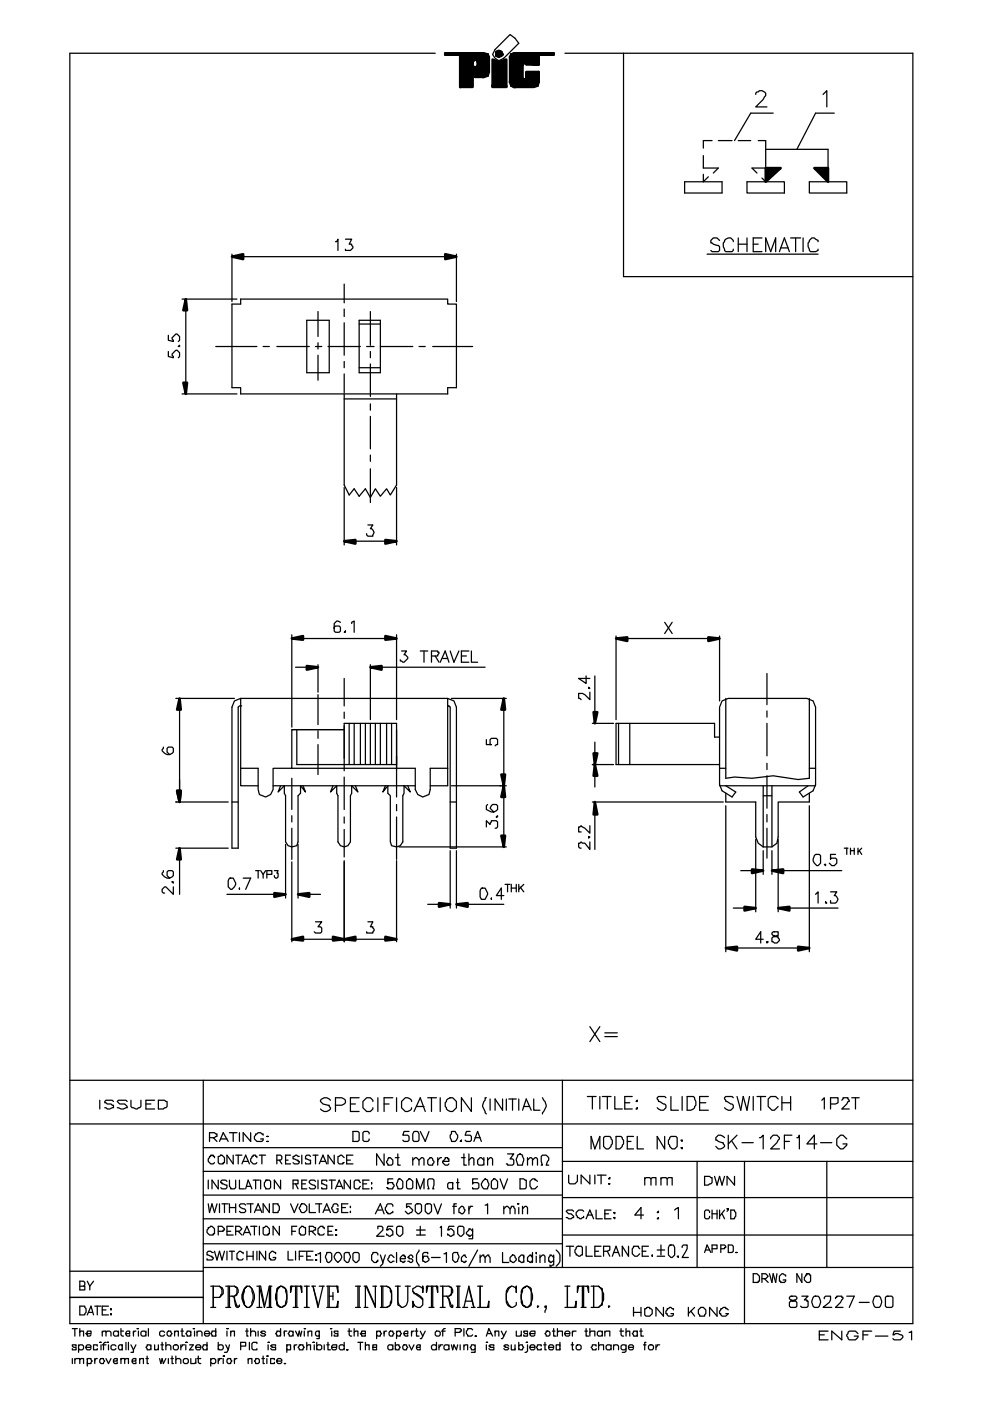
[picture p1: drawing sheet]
<svg xmlns="http://www.w3.org/2000/svg" width="210mm" height="297mm" viewBox="0 0 210 297" stroke-linecap="round" stroke-linejoin="round" font-family="sans-serif">
<g fill="none" stroke="#000" stroke-width=".26">
<path d="M92.3 11.3h-77.5v269.3h178.9v-269.3h-73.8M94.5 11.3h8.2l.8 .3 .2 .5v3.2l-.2 .8-.8 .2h-1.9l-.5-.5v2.6h-2.7v-6.8h-3.1zM100.5 12.6h.6l.2 .5v.8l-.5 .6-.5-.6v-.8zM100.8 12.6h.3l.2 .5M104.5 12.6l1.3 .5 1.6-.5v5.8h-2.9zM105.3 11l.5-.2 .6 .2 .2 .6-.8 .5-.5-.3zM108.2 7.3l1.1 .8 .8 1.1-3.2 3.1-1.1 .6-.8-.6-.5-.7 .5-1.1zM108.5 11.6l.5-.3h8.5v.3h-3.2v2.1h-2.6l-.6-.6-.2 .3v3.4h.5l.3-.2v-1.3h2.6v2.1l-.3 .8-.8 .2h-4.2l-.5-.2-.3-.8v-5.3zM132.3 11.3v47.3h61.4M145.3 38.5h7.9v2.4h-7.9zM149.2 33v2.6h3.2l-1.1 1.1M149.2 37v1.5l1.1-1"/>
<path d="M151.1 29.8h-1.9v1.6M152.4 29.8h2.9M156.6 29.8h2.7M158.5 38.5h7.9v2.4h-7.9zM160.3 20v-.2l.3-.3h.3a1.02 1.02 0 0 1 1.6 .3v.5l-.6 .8-1.6 1.6h2.4M160.6 36.7l-1.1-1.1h6.1l-3.1 2.9M160.9 29.8h1.6v8.7M161.7 37.7l.8 .8M162.5 31.7h13.2v6.8l-2.9-2.9h2.9M164 24h-4.7l-3.5 5.8M171.7 38.5h8v2.4h-8zM174.6 20l.8-.8v3.5"/>
<path d="M177 24h-4l-3.9 7.7M49.2 53.9v10M51.6 54.4h42.9M71.2 51.2h.2l.3-.5v2.4M73.3 50.7h1.3l-.5 1.1h.5v.2l.3 .3a.94 .94 0 0 1-1.1 .8h-.5v-.3M96.8 53.9v10M150 53.9h23.6M152.7 51l-.6-.6h-.8a.84 .84 0 0 0-.5 1.1l1.6 .5a.94 .94 0 0 1 0 1.4 1.8 1.8 0 0 1-1.6-.3M155.6 51.2a.94 .94 0 0 0-1.1-.8l-.5 .3-.5 .8v.8l.2 .8 .3 .3a1.8 1.8 0 0 0 1.6-.3v-.3M156.6 50.4v3M156.6 51.8h1.9M158.5 50.4v3"/>
<path d="M159.8 51.8h1.1M161.7 50.4h-1.9v3h1.9M162.5 53.4v-3l1 3 1.1-3v3M165.4 53.4l1-3 1.1 3M165.6 52.6h1.6M167.7 50.4h2.2M168.8 50.4v3M170.4 50.4v3M173.6 51.2v-.2l-.8-.6a.94 .94 0 0 0-1.1 .8l-.3 .3v.8l.3 .8a1.51 1.51 0 0 0 1.9 0v-.3M35.7 74.5v1.1l1.1 .2-.3-.7 .8-.8a.89 .89 0 0 1 .8 .6 .89 .89 0 0 1-.3 .9M35.7 71.1v1l1.1 .3-.3-.8 .8-.8a.89 .89 0 0 1 .8 .6 .89 .89 0 0 1-.3 1M37.8 73.5l.3-.3v.3z"/>
<path d="M38.6 63.4h11.7M39.4 65.8v15.3M45.8 73.5h8.7M49.2 64.5h1.9v-1.1h43.9v1.1h1.8v17.7h-1.8v1.3h-43.9v-1.3h-1.9zM55.8 73.5h1.3M58.7 73.5h6.9M65.1 67.9h4.7v11.1h-4.7zM66.9 73.5h1.4M67.5 75.3v5.3M67.5 66.1v5.2M67.5 72.7v1.3M69.6 73.5h6.9"/>
<path d="M73 79.3v4M73 60.2v4M73 65.5v1.6M73 68.4v6.9M73 76.6v1.4M76.2 67.9h4.5v11.1h-4.5zM76.2 78h4.5M76.2 68.7h4.5M77.8 73.5h1.6M78.6 66.1v7.1M78.6 74.5v1.3M78.6 77.2v6.8"/>
<path d="M80.7 73.5h6.9M88.9 73.5h1.3M91.8 73.5h8.5M38.6 83.5h11.7M73 83.5v19.3l1.1 2.2 1-1.4 1.1 1.6 1.3-1.6 1.1 1.9 1-1.9 1.1 1.6 1.3-1.6 .8 1.4 1.3-2.2v-19.3M73 84.6h11.1M78.6 99.4v7.1M78.6 85.6v1.4M78.6 88.3v6.9M78.6 96.5v1.3M73 103.4v12.1M75.4 114.7h6.4"/>
<path d="M78.1 111.3h1l-.5 .8h.2l.6 .8-.3 .8a1.51 1.51 0 0 1-1.3-.3v-.2M84.1 103.4v12.1M61.9 134.6v19.6M64.3 135.4h17.5M72.2 131.9l-.5-.2a.94 .94 0 0 0-.8 1v1.1a.77 .77 0 0 0 1.2 .1 .77 .77 0 0 0-.1-1.2h-.8l-.3 .3v.3M73 134.1l.3-.3v.3zM74.6 132.2v-.3l.5-.2v2.4M84.1 134.6v18M85.2 138h1.1l-.6 .8a.94 .94 0 0 1 .8 .8l-.8 .8-.8-.3v-.2M89.2 138h1.6M90 138v2.4M91.5 139.1h1.4l.2-.8h-.2v-.3h-1.4v2.4"/>
<path d="M92.3 139.1l.8 1.3M93.9 139.6h1.1M95.5 138l.8 2.4 1.1-2.4M97.9 139.1h1.1M99.5 138h-1.6v2.4h1.6M100 138v2.4h1.3M130.7 134.8v17.8M133.1 135.4h17.2M141 131.9l1.6 2.4M142.6 131.9l-1.6 2.4M152.7 134.8v13.8M34.7 158.4v.3l-.3 .2a1.35 1.35 0 0 0 1 1 1.35 1.35 0 0 0 1.4-.4v-.8l-.3-.3h-.8a1.02 1.02 0 0 0 .3 1.6"/>
<path d="M37.3 148.1h12.4M38.1 150.5v17.2M51.1 148.1h43.9v14.8M51.1 148.1l-1.4 .5-.5 1.3v29.9h1.3v-29.9l.3-.2h.3M51.1 149.7h.1M51.1 148.1v14.8M61.9 154.7h11.1h-11.1v8.2h-4v4.5l-.5 1.1-1 .5-1.4-.5-.2-1.1v-4.5h-3.7M62.7 141.5h2.4M63 154.7v7.4h21.1M67.5 157.9v6.3M67.5 140.9v5.9M67.5 147.3v6.3"/>
<path d="M67.5 155v1.5M73 143.8v5.9M73 151v1.3M74.1 153.4v8.7M75.1 153.4v8.7M76.5 153.4v8.7M77.5 153.4v8.7M78.6 140.9v11.7M78.6 153.4v8.7M79.6 153.4v8.7M80.7 153.4v8.7M81 141.5h21.9"/>
<path d="M82 153.4v8.7M83.1 153.4v8.7M93.4 140.4l1.1-2.4 .7 2.4M95 148.1l1.3 .5 .5 1.3v29.9h-1.3v-29.9l-.3-.2h-.2M95 149.7h.1M95.8 148.1h11.6M103.2 156.8v1.1h1h-.2a1.51 1.51 0 0 1 .2-1.4h1.1a1.51 1.51 0 0 1 .3 1.4h-.3l-.3 .2M106.9 150.5v13.7M124.4 143.3v1.6l-1.6-1.1h2.3M124.9 145.7l.2 .3h-.2zM125.1 146.8v1.5l-1-1-.5-.3h-.8v1.1h.2l.3 .2M125.7 153.4h4.5"/>
<path d="M126.2 143.3v7.7M126.2 157.3v2.4M131.2 153.4v8.7M133.6 153.4v8.7M152.7 156.3h-1.1v-2.9h-20.9v8.7h22M154 148.1v16.9l1.8-.3 3.7 .3 4.5-.5 5.3 .8 2.4-.3v-16.9M162.7 142.8v6.6M162.7 150.7v1.3M162.7 153.4v6.8M37.3 170h.1M37.3 179.8h11.1M37.3 170h11.1"/>
<path d="M49.2 170h1.3M51.1 162.9v3.7h3.7M57.9 166.6h30.2M59.5 166.6l-.5 1.3 1.3-1.3v1.6l.3 .5v9.8l.5 .8 .8 .3 1.1-.3 .2-.8v-9.8l.6-.5v-1.6l1 1.3-.5-1.3M60.6 179v11.4M61.9 175.6v6.6M61.9 162.9h26.2v4.5l.5 1.1 1.1 .5 1.3-.5 .3-1.1v-4.5h3.7M61.9 165v6.6M61.9 172.9v1.4M63.2 179v11.4M70.6 166.6l-.5 1.3 1.3-1.3v1.6l.3 .5v9.8l.5 .8 .8 .3 .8-.3 .5-.8v-9.8l.3-.5v-1.6l1.3 1.3-.5-1.3M73 175.9v5.8"/>
<path d="M73 163.4v-10h11.1v15.6M73 164.7v6.9M73 173.2v1.3M81.8 166.6l-.6 1.3 1.1-1.3v1.6l.5 .5v9.8l.3 .8 1 .3 .8-.3 .6-.8v-9.8l.2-.5v-1.6l1.3 1.3-.5-1.3M84.1 173.2v9M84.1 170.6v1.3M84.7 179.6h22.7M95 162.9v3.7h-3.7M95.5 170h1.3M95.8 166.6h11.6M103.2 175.3v-1.3l.8 .8 .2-.8h1.1l.3 .3a1.51 1.51 0 0 1-.3 1.3h-.3M103.5 170.6l-.3 .2v.8l.5 .3a1.03 1.03 0 0 0 1.5 .1 1.03 1.03 0 0 0 .1-1.4h-.8l-.5 .8 .8 .8"/>
<path d="M105.6 172.9v.3h-.3zM106.1 166.6h.1M106.9 169v8.2M124.9 177.4h.2l-.2 .3zM125.1 178.5v1.6l-1-1.3h-.5l-.3-.3-.3 .3h-.2v.8l.2 .2h.3M125.1 175.1v1.6l-1-1.1-.8-.5-.3 .2h-.2v1.1h.5M125.7 162.1h.1M125.7 170h27.8M125.7 162.1h4.5M126.2 172.7v7.4M126.2 164.5v2.4M152.7 162.9h1.3"/>
<path d="M152.7 166.6h20.3M154 168.2v1.8h6.3v7.4l.6 1.4 1 .8M154 166.6l2.1 1.3-.8 1.1-2.1-1.3-.5-1.4v-16.4l.5-1.3 1.3-.5h16.7l1.3 .5 .5 1.3v16.4l-.5 1.4-2.1 1.3-.8-1.1 1.8-1.3M154 170.8v31M160.3 178v15.3M161.9 168.7h1.9M161.9 166.6v13M162.7 175.6v6.3M162.7 161.8v1.4M162.7 164.5v6.9M162.7 172.7v1.6M163.8 166.6v13"/>
<path d="M165.1 178v15.3M171.7 168.2v1.8h-6.6v7.4l-.3 1.4-1 .8h-1.9M171.7 162.9h1.3M171.7 170.8v31M179.1 179.8h.8M179.7 179.8v1.4M180.4 179.8v1.4M181.2 179.8v1.4M182 179.8v1.4M182.8 179.8l-.8 .8M34.7 184.6v.3l-.3 .2a1.35 1.35 0 0 0 1 1 1.35 1.35 0 0 0 1.4-.5v-.7l-.3-.3h-.8a1.02 1.02 0 0 0 .3 1.6M36.5 187h.3v.2z"/>
<path d="M36.8 188v1.6l-1.6-1.6a.8 .8 0 0 0-.7 .5 .8 .8 0 0 0 .2 .9h.2M38.1 182.2v7.4M48.2 189.6h10M48.7 186.2h.8l.2 .5a1.21 1.21 0 0 1-.8 1.9 1.01 1.01 0 0 1-.5-1.4v-.5zM50.8 188.3v.3zM51.6 186.2h1.6l-1.1 2.4M54.2 184.6h.8M54.8 184.6v1.6M55.3 184.6l.5 .8v.8M56.4 184.6l-.6 .8M56.6 185.4h1.1v-.8h-1.1v1.6M58.2 184.6h.8l-.3 .5h.3v.8l-.3 .3h-.2l-.3-.3v-.3"/>
<path d="M61.9 182.7v17M64.3 199.1h6.3M65.6 189.6h2.4M66.9 195.4h1.4l-.8 1.1a.67 .67 0 0 1 .8 .5 .67 .67 0 0 1-.6 .8h-.8l-.2-.2M73 182.5v17.2M75.4 199.1h6.4M78.1 195.4h1l-.5 1.1h.5l.3 .8-.3 .3v.2h-1.3v-.2M84.1 182.5v17.2M90.8 191.7h2.3M95.5 180.4v12.1M96.8 180.4v12.1M99.2 191.7h7.7"/>
<path d="M102.1 188.3h.8l.6 1.1-.6 1.3h-.8l-.2-.6v-1.3zM104.2 190.4v.3zM106.9 189.9h-1.6l1.1-1.6v2.4M107.2 187.5h1M107.7 187.5v1.6M108.5 187.5v1.6M108.5 188.3h1M109.5 187.5v1.6M110.1 187.5v1.6M110.3 188l.8 1.1M111.1 187.5l-1 1.1M155.6 192.5h2.4"/>
<path d="M157.2 184.6h2.3M161.9 199.1h-1.6l1.1-1.5v2.3M161.9 180.4v5M162.7 199.7h.3l-.3 .2zM163.8 180.4v5M164 197.6l-.2 .2v.3l.8 .5h.5v.3l.3 .2a.8 .8 0 0 1-.5 .7 .8 .8 0 0 1-.9-.1h-.2v-.8l.2-.3 1.1-.3v-.7zM166.2 184.6h12.4M167.5 192.5h10.3M172.8 181.4l.2-.2h.8l.3 .2v.8a.93 .93 0 0 1-.8 1.3 1.54 1.54 0 0 1-.5-2.1zM173 189.6l.6-.5v2.4M174.9 183.3h.3v.2zM175.2 191.2l.2 .3h-.2z"/>
<path d="M176.2 189.1h1.3l-.5 .8h.3l.5 .8-.3 .5a1.51 1.51 0 0 1-1.3 .3v-.6M177.3 181.2h-1.1v1v-.3a1.51 1.51 0 0 1 1.3 .3v.3a.84 .84 0 0 1-.5 1h-.5l-.6-.5M180.4 180.4h.8M182.3 180.4l.5 .8M125.1 217.7l2.2 3.1M127.3 217.7l-2.2 3.1M128.3 219h2.7M128.3 219.8h2.7M156.4 201h12.9M14.8 229h178.9M14.8 238.3h178.9M21.2 233.3v1.8"/>
<path d="M24.1 233.5l-.3-.2a1.8 1.8 0 0 0-1.6 .2v.3h.3l.3 .3h.7l.3 .2h.3v.6l-.8 .2h-.5l-.3-.2h-.3M27 233.5l-.3-.2h-1.6l-.2 .2 .5 .6h1.1l.5 .5v.3l-.8 .2-1.3-.2M27.8 233.3v1.3l.2 .3 .8 .2 .8-.2 .3-.3v-1.3M31 234.1h1M32.8 233.3h-1.8v1.8h1.8M33.6 233.3h1.3l.3 .2h.3a1.51 1.51 0 0 1-.3 1.4h-.3l-.2 .2h-1.1zM43.1 229v51.6M70.1 233.3a1.16 1.16 0 0 0-1.1-.6 1.16 1.16 0 0 0-1 .8l.5 .6 1.3 .2v.3l.3 .3a1.16 1.16 0 0 1-1 .8 1.16 1.16 0 0 1-1.1-.6M71.2 234.3h1.3l.5-.2 .3-.3v-.5l-.8-.6h-1.3v3M74.3 234.1h1.1M74.9 239.9h1a1.8 1.8 0 0 1 .3 1.6v.2l-.3 .3h-1zM76.2 232.7h-1.9v3h1.9"/>
<path d="M79.1 233.5v-.2l-.5-.6a1.45 1.45 0 0 0-1.6 .9 1.45 1.45 0 0 0 .5 1.8l.3 .3h.8l.5-.6v-.2M80.2 232.7v3M81.5 234.1h1M83.3 232.7h-1.8v3M84.1 232.7v3M86.8 239.9h-1.1l-.2 .8h.2a.77 .77 0 0 1 1.1 .2 .77 .77 0 0 1-.3 1.1h-.8l-.2-.3M87.3 233.5a1.02 1.02 0 0 0-1.3-.8l-.5 .6a1.64 1.64 0 0 0 .5 2.4 1.02 1.02 0 0 0 1.3-.8M87.8 239.9h.8l.3 .5v1.3l-.3 .3h-.8l-.2-.3v-1.3zM87.8 235.7l1.4-3 1 3M88.4 234.6h1.6M89.2 239.9l1 2.1 .8-2.1M90.8 232.7h1.8"/>
<path d="M91.5 232.7v3M93.4 232.7v3M94.7 233.3a1.07 1.07 0 0 1 1.9 0 1.64 1.64 0 0 1-.6 2.4 1.02 1.02 0 0 1-1.3-.8l-.2-.3v-.8l.2-.3zM95.8 239.9h.8l.2 .5a1.02 1.02 0 0 1-.2 1.6h-.8l-.3-.8zM99.7 239.9h-.7l-.3 .8h.3a.77 .77 0 0 1 1 .2 .77 .77 0 0 1-.3 1.1h-.7l-.3-.3M100 232.7v3l-2.1-3v3M103.2 232.7h-.3v.6l-.2 .2-.3 .8 .5 1.6 .3 .3M104 233v2.4M106.6 233v2.4l-1.6-2.4v2.4M107.4 233v2.4M107.9 233h1.6M108.7 233v2.4"/>
<path d="M110.1 233v2.4M110.9 235.4l.8-2.4 1 2.4M111.1 234.6h1.1M113.2 233v2.4h1.4M115.1 232.7l.5 .8 .3 .8-.8 1.9M119.3 229v39.7M124.6 232.5h1.9M125.7 232.5v2.6M127.3 232.5v2.6M127.8 232.5h1.8M128.9 232.5v2.6M130.4 232.5v2.6h1.6"/>
<path d="M132.6 233.8h1M134.1 232.5h-1.5v2.6h1.5M134.9 233.5l.3-.2v.2zM134.9 235.1l.3-.2v.2zM141.3 232.7a1.51 1.51 0 0 0-1.9 0l.3 .8 1.3 .6a.78 .78 0 0 1-.2 1.3h-.6l-.8-.5M142.3 232.5v2.9h1.6M144.7 232.5v2.9M145.8 232.5h1.3l.3 .2 .2 .8v.8l-.2 .3v.3l-.8 .5h-.8zM148.4 233.8h1.4M150.3 232.5h-1.9v2.9h1.9M155.6 232.7a1.51 1.51 0 0 0-1.9 0l.3 .8 1.3 .6a.78 .78 0 0 1-.3 1.3h-.5l-.8-.5M156.4 232.5l.8 2.9 .5-2.9 .8 2.9 .5-2.9"/>
<path d="M159.8 232.5v2.9M160.6 232.5h1.9M161.4 232.5v2.9M165.1 233a1.28 1.28 0 0 0-2.1 0 2.09 2.09 0 0 0 .2 1.9l.6 .5h.5l.8-.8M165.9 233.8h1.8M165.9 232.5v2.9M167.7 232.5v2.9M174.4 233.3l.5-.6v2.4M176.2 234.1h1.1l.5-.3v-1.1h-1.6v2.4M178.6 233.3l.3-.3v-.3h1l.3 .8h-.3l-.2 .6-1.1 1h1.6M180.7 232.7h1.6M181.5 232.7v2.4"/>
<path d="M43.1 258.4h76.2M43.1 243.3h76.2M43.1 248.4h76.2M43.1 253.4h76.2M44.2 250.2v1.9M44.2 255.2l.2 1.9 .6-1.9 .5 1.9 .5-1.9M44.4 241.2h1.1l.3-.3h.2v-.5h-.2l-.3-.2h-1.1v1.8M45.2 241.2l.8 .8M45.5 245.4v-.2h-.3v-.3h-.5v.3h-.3v.2l-.2 .3a.94 .94 0 0 0 1 1.1l.3-.3M46.3 245.2h.3l.2-.3a1.07 1.07 0 0 1 .8 1.6h-.2v.3h-.8a1.8 1.8 0 0 1-.3-1.6zM46.3 250.2v1.9l-1.3-1.9v1.9M46.6 242l.8-1.8 1 1.8"/>
<path d="M46.6 255.2v1.9M46.8 241.5h1.4M47.1 255.2h1.3M47.6 255.2v1.9M48.2 250.5l-.3-.3h-.8l-.3 .3v.2h.3v.3l1.1 .3v.5l-.3 .3h-.8l-.3-.3M48.7 250.2v1.3l.2 .3v.3h.8l.3-.3v-1.6M48.7 255.2v1.9M48.7 240.2h1.6M48.7 256h1.3M49.5 260h-1.3v1.8h1.3M49.5 240.2v1.8M49.5 244.9v1.9l-1.3-1.9v1.9"/>
<path d="M50 244.9h1.3M50 255.2v1.9M50.5 244.9v1.9M50.8 250.2v1.9h1.1M50.8 240.2v1.8M51.3 246.8l.8-1.9 .8 1.9M51.6 246.2h1.1M52.1 255.5l-.2-.3h-.8l-.3 .3v.3l.8 .5h.3l.2 .3v.2l-.2 .3h-.8l-.3-.3M52.1 252.1l.6-1.9 .7 1.9M52.4 251.5h.8M52.4 255.2h1.3M53.2 240.2v1.8l-1.6-1.8v1.8"/>
<path d="M53.2 255.2v1.9M53.2 260h1.3M53.7 250.2h1.3M54 257.1l.8-1.9 .8 1.9M54 260v1.8M54.2 256.6h1.1M54.2 250.2v1.9M54.5 245.4v-.2h-.3v-.3h-.5v.3h-.3v.2l-.2 .3a.94 .94 0 0 0 1 1.1l.3-.3M55 260v1.8M55 244.9h1.4M55.3 250.2v1.9M55.6 244.9v1.9"/>
<path d="M55.8 240.7v-.3h-.2l-.3-.2h-.5l-.3 .2h-.3v.3l-.2 .2a1.04 1.04 0 0 0 .6 1.2 1.04 1.04 0 0 0 1.2-.4v-.2h-.5M56.4 250.2h.7l.3 .3v1.3l-.3 .3h-.7v-.3l-.3-.3v-.8l.3-.2zM56.6 240.9h.3zM56.6 242h.3zM57.1 255.2v1.9l-1.3-1.9v1.9M57.9 255.2h1.1v.3l.3 .3v.8l-.3 .2v.3h-1.1zM58.7 246h.8a.66 .66 0 0 0 0-1.1h-.8v1.9M59.3 246l.5 .8M59.3 260v1.8l-1.4-1.8v1.8M59.5 250.2v1.9l-1.3-1.9v1.9M60.6 246h.5M61.6 244.9h-1v1.9h1"/>
<path d="M61.6 255.2l.8 1.9 .8-1.9M62.2 251h1v-.8h-1v1.9M62.7 251l.5 1.1M63 260h-1.1v1.8M63.5 245.2h-.3l-.2-.3-.8 .3v.5l1 .3v.2h.3v.3l-.3 .3h-.8l-.2-.3M64 255.2a.94 .94 0 0 1 1.1 1 .94 .94 0 0 1-1.1 .9l-.5-.8v-.3zM64 260l.8 .3v.2a1.51 1.51 0 0 1-.2 1.3h-.8v-.2h-.3a1.51 1.51 0 0 1 .5-1.6zM64 244.9v1.9M64 251h.8M65.1 250.2h-1.1v1.9h1.1M65.6 255.2v1.9h1.3M65.9 245.2l-.3-.3h-.5l-.3 .3v.5l1.1 .3v.8h-1.1v-.3"/>
<path d="M66.4 244.9h1.1M66.9 250.5l-.2-.3h-.8l-.3 .3v.2l.3 .3 .8 .3 .2 .2v.3l-.2 .3h-.8l-.3-.3M66.9 244.9v1.9M66.9 255.2h1.4M67.5 250.2v1.9M67.7 246.8l.8-1.9 .8 1.9M67.7 255.2v1.9M68 246.2h1.1M68.5 257.1l.8-1.9 .8 1.9M68.8 256.6h1M69.3 250.5v-.3h-1v.8l1 .3v.8h-1v-.3M69.8 250.2h1.4"/>
<path d="M70.4 250.2v1.9M70.6 260h-1v1.8h1M70.9 244.9v1.9l-1.3-1.9v1.9M71.2 252.1l.8-1.9 .8 1.9M71.4 251.5h1.1M71.7 255.8v-.3l-.3-.3h-.5l-.5 .8 .2 .8 .3 .3h.5l.3-.3v-.5h-.3M72.5 256h.8M73 245.4l-.5-.5-.8 .3v.2a1.51 1.51 0 0 0 .3 1.4h.8v-.3h.2M73.6 246h.7M73.8 255.2h-1.3v1.9h1.3M74.3 255.8v.2zM74.3 256.8v.3z"/>
<path d="M74.3 250.2v1.9l-1.3-1.9v1.9M74.9 244.9h-1.3v1.9h1.3M75.4 245.7h.1M75.4 246.8h.1M76.5 250.7l-.3-.2v-.3h-.8l-.3 .3v1.3l.3 .3h.8v-.3l.3-.3M77 251h.8M78.3 240.4v-.2a.94 .94 0 0 0-1.3 0v.5a1.51 1.51 0 0 0 .3 1.3h.8l.2-.3v-.2M78.3 250.2h-1.3v1.9h1.3M78.8 250.7v.3zM78.8 251.8v.3zM79.6 257.4l1.1-2.2 .8 2.2M80.2 256.6h.8"/>
<path d="M81.5 244.7v2.3l-1.6-2.3v2.3M82.3 245.7l.2-.3a.89 .89 0 0 1 .9 .7 .89 .89 0 0 1-.3 .9h-.8v-.2l-.3-.3zM83.3 255.8v-.3a.94 .94 0 0 0-1.3 0v.3l-.2 .2v.6l.2 .2v.3h.3v.3h.5l.3-.3h.2v-.3M83.3 249.9h-1v1.1v-.3h1v.3l.3 .3-.3 .8h-1v-.3h-.3M83.3 260h-1l-.3 .8h.3l.2-.3a.93 .93 0 0 1 .8 1.3l-.8 .3-.2-.3h-.3v-.2M83.9 245.4h.8M84.4 250.2l.3-.3a1.02 1.02 0 0 1 .8 1.4v.5l-.3 .3h-.8l-.3-.8zM84.4 244.7v2.3h.5M86.3 250.5l.5-.6a1.02 1.02 0 0 1 .8 1.4v.5l-.3 .3h-.8l-.2-.3zM87.3 255.2h-1v.8l.2-.2h.3l.8 .8-.3 .5-.8 .3-.5-.6M87.6 246l.5-.6h.3l.5 .6v1M87.6 245.4v1.6"/>
<path d="M88.1 255.5l.3-.3h.8l.2 .3v.5a.93 .93 0 0 1-.8 1.4 1.01 1.01 0 0 1-.5-1.4zM88.4 252.1v-2.2l.8 2.2 .8-2.2v2.2M88.9 246l.5-.6h.3l.3 .3v1.3M89.2 260v1.8M90.2 255.5l.3-.3h.8l.2 .3v.5a.93 .93 0 0 1-.7 1.4 1.01 1.01 0 0 1-.6-1.4zM90.8 252.1h.2l-.2-.8a1.51 1.51 0 0 1 .2-1.4h.8a1.8 1.8 0 0 1 0 2.2h.3M90.8 246l.5-.6h.2l.6 .8-.3 .8h-.8l-.2-.2zM92.1 255.2l.8 2.2 .8-2.2M92.9 245.4v1.6M93.7 245.4a.94 .94 0 0 0-.8 .8M93.9 246.2h1.3v-.5h-.2v-.3h-.5v.3l-.6 .5a.8 .8 0 0 0 .5 .7 .8 .8 0 0 0 .8-.1M96 251v-.3a.77 .77 0 0 0-1 .3 .77 .77 0 0 0 .2 1.1h.8v-.3"/>
<path d="M96 255.8h.8M96 250.7v1.4M96.3 260h-1.1l-.2 .8h.2l.3-.3a.93 .93 0 0 1 .8 1.3l-.8 .3-.3-.3h-.2v-.2M96.8 255.2h-.5v2.2M96.8 250.7h.6M97.1 249.9v2.2h.5M97.4 256.3l.5-.5h.3l.5 .8-.5 .8h-.3l-.3-.3h-.2zM97.6 242l.3-.3v.3zM97.9 245.4h.8M98.4 244.7v2.3h.6M99.5 246l.5-.6h.3l.2 .3v1.3M99.5 244.7v2.3"/>
<path d="M99.5 255.8v1.6M100.3 255.8h-.6l-.2 .8M100.5 242l.8-2.1 .8 2.1M100.8 241.2h1.1M101.3 249.9h-1v1.1v-.3a1.51 1.51 0 0 1 1.3 .3v.8a1.51 1.51 0 0 1-1.3 .3v-.3M102.7 250.2l.2-.3 .6 .3 .2 .8-.2 1.1h-.8a1.07 1.07 0 0 1 0-1.9zM102.7 246l-.6-.6a.89 .89 0 0 0-.8 .7 .89 .89 0 0 0 .3 .9h.8l.3-.2M102.7 245.4v1.6M102.9 255.5h.3l.3-.3v2.2M103.5 246l.5-.6h.2l.3 .3v1.3M103.5 245.4v1.6M104.5 250.2l.3-.3a1.02 1.02 0 0 1 .8 1.4v.5l-.3 .3h-.8l-.3-.3v-1.3z"/>
<path d="M106.1 249.9l.8 2.2 .8-2.2M106.9 256.3l.5-.5h.3l.5 .5v1.1M106.9 255.8v1.6M107.7 244.7h1.3l-.8 1a.67 .67 0 0 1 .8 .5 .67 .67 0 0 1-.5 .8h-.8v-.2h-.3M108.2 256.3l.3-.3v-.2h.5v.2l.3 .3v1.1M109.8 255.2h.3zM109.8 244.9l.5-.2 .6 .2 .2 .8-.2 1.3h-1.1l-.3-1zM110.1 256v1.4M110.3 249.9h.8l.3 .3h.3v.5a1.51 1.51 0 0 1-.3 1.4h-1.1zM110.9 256.3l.5-.5h.3l.2 .2v1.4M110.9 255.8v1.6M111.9 246l.5-.6h.3l.3 .3v1.3"/>
<path d="M111.9 245.4v1.6M113 246l.5-.6h.3l.2 .3v1.3M114 250.5l-.2-.3h-.3v-.3a1.04 1.04 0 0 0-1.1 .7 1.04 1.04 0 0 0 .3 1.2v.3a1.01 1.01 0 0 0 1.3-.6M114.8 247h.3l-.3-.8a1.51 1.51 0 0 1 .3-1.3h.3a.84 .84 0 0 1 1 .5v.6l-.2 .2-.3 .8h.5M119.3 246.2h74.4M119.3 253.9h74.4M120.6 249.1v1.6l.3 .3a1.51 1.51 0 0 0 1.6-.5v-1.4M121.7 256.8a1.22 1.22 0 0 0-1.6 0l.5 .6a.94 .94 0 0 1 1.1 .7h-.3l-.2 .3h-.6l-.2-.3h-.3M123.8 256.8a.85 .85 0 0 0-1.2-.1 .85 .85 0 0 0-.1 1.2v.2h.3l.2 .3 .8-.3v-.2M124.4 258.4l.7-1.8 .8 1.8M124.6 257.6h1.1M125.1 249.1v1.9l-1.8-1.9v1.9"/>
<path d="M125.4 243.6v-2.7l.8 2.7 1.1-2.7v2.7M126.2 249.1v1.9M126.5 256.6v1.8h1.3M126.7 249.1h1.9M127.5 249.1v1.9M128.1 241.2a1.22 1.22 0 0 1 1.5 0v.3l.3 .2v.8l-.3 .3a.8 .8 0 0 1-.5 .7 .8 .8 0 0 1-.8-.2 2.09 2.09 0 0 1-.2-1.8zM128.3 257.4h.8M129.1 249.9l.3-.2v.2zM129.1 251h.3zM129.6 256.6h-1.3v1.8h1.3M130.2 257.1h.2v.3zM130.2 258.1h.2v.3z"/>
<path d="M130.7 240.9h1.1l.5 .8v.8l-.8 1.1h-.8zM133.1 242h.8M134.4 240.9h-1.3v2.7h1.3M135.2 240.9v2.7h1.3M136.5 257.6h-1.8l1.3-1.6v2.4M136.8 249.9l.3-.2h.7l.3 .2v1.4M136.8 249.7v1.6M138.1 249.9l.3-.2h.8v1.6M139.4 257.1l.3-.3v.3zM139.4 258.4l.3-.3v.3zM140.2 249.9l.3-.2h.8l.3 .2v1.4M140.2 249.7v1.6"/>
<path d="M141 240.9v2.7l-1.6-2.7v2.7M141.6 249.9l.2-.2h.8v1.6M142.1 241.2a1.22 1.22 0 0 1 1.6 0v.5a1.74 1.74 0 0 1-.6 1.9 .94 .94 0 0 1-1-.8l-.3-.3v-.8l.3-.2zM143.1 256.6l.8-.6v2.4M144.5 241.7h.2v.3zM144.5 243.3h.2v.3zM147.9 246.2v22.5M149.5 249.4h1l.3 .3h.3a1.51 1.51 0 0 1-.3 1.3h-.3l-.2 .3h-.8zM150.5 257.1v-.3l-.2-.2h-.5l-.3 .2v1.3l.3 .3h.5l.2-.3v-.2M151.1 257.4h1M151.1 256.6v1.8M151.6 249.4l.5 1.9 .6-1.9 .5 1.9 .5-1.9"/>
<path d="M152.1 256.6v1.8M152.7 256.6v1.8M153.2 257.4l.5 1M153.7 241.2a1.07 1.07 0 0 0-1.8 0v.5l1.6 .6v.2l.2 .3a1.02 1.02 0 0 1-1.3 .8l-.5-.5M153.7 256.6l-1 1.3M154.5 256.3h-.2h.2v.3l-.2 .2M154.5 240.7v2.9M155 256.6h.8v.2l.3 .3v.8l-.3 .2v.3h-.8zM155.3 242l1.1 1.6M155.8 249.4v1.9l-1.5-1.9v1.9M156.4 240.7l-1.9 1.8M157.4 242.3h2.4"/>
<path d="M158 246.2v34.4M161.1 241.2h.3l.5-.5v2.9M163.5 241.5v-.3l.5-.5h.8l.6 .5v.3l-.6 .8-1.3 1.3h1.9M166.4 242h1.1M168 240.7h-1.6v2.9M169.1 241.2h.2l.3-.5v2.9M173.3 242.5h-2.1l1.6-1.8v2.9M174.1 242.3h2.4M175.4 246.2v22.5M179.7 241.5l-.8-.8h-.6l-.5 .5a1.64 1.64 0 0 0 .5 2.4h.6l.8-.8v-.3h-.8M14.8 275.1h28.3M14.8 269.5h28.3"/>
<path d="M16.9 272.7h1.1v.8h-1.1v-1.9h.8a.66 .66 0 0 1 0 1.1M16.9 276.9h1.1v.3l.3 .3v.8l-.3 .2v.3h-1.1zM18.5 271.6l.5 1.1v.8M18.5 278.8l.8-1.9 .5 1.9M18.8 278.3h.8M19.8 271.6l-.8 1.1M20.1 276.9h1.3M20.4 272.4h.1M20.4 273.5h.1M20.6 276.9v1.9M21.7 277.7h.8M23 276.9h-1.3v1.9h1.3"/>
<path d="M23.5 277.5v.2zM23.5 278.5v.3zM43.1 268.7h150.6M43.1 263.7h76.2M44.2 260.3h.2l.3-.3a1.07 1.07 0 0 1 .8 1.6h-.3v.2h-.2a.84 .84 0 0 1-1.1-.5v-.5l.3-.3zM44.7 272.7h1.9l.2 .3h.3l.3 .5v.8l-.8 .8h-1.4M44.7 277.2h1.1M45.2 265.6h-.2l-.3-.3h-.5l-.3 .3v.5l1.1 .2v.3h.2v.3a1.51 1.51 0 0 1-1.3 .2v-.2M45.2 272.7v4.5M45.5 265.3l.5 1.8 .6-1.8 .5 1.8 .5-1.8M46.3 261.1h1.1v-.3h.2v-.3l-.5-.5h-.8v1.8M46.6 272.7l.5 .8v.8l-.5 .8"/>
<path d="M47.9 272.7h1.8l.6 .3 .2 .5v.5l-.2 .3v.2l-.6 .3h-1M47.9 277.2h1M48.2 265.3v1.8M48.2 261.1h.7M48.4 272.7v4.5M48.7 272.7v4.5M48.7 265.3h1M49.2 274.8l.5 .3 .6 1.8h.5M49.2 265.3v1.8M49.7 272.7l.3 .3h.3a1.74 1.74 0 0 1-.6 1.8M49.7 275.1l.3 1.8 .3 .3h.2l.3-.3v-.2M50 261.1h.8l.5-.6-.5-.5h-.8v1.8"/>
<path d="M50.5 261.1l.8 .7M51.6 265.8v-.2h-.3l-.2-.3a1.07 1.07 0 0 0-.8 1.6h.2v.2h.8l.3-.2M51.6 261.8l.8-1.8 .8 1.8M51.9 261.3h1M52.4 272.7a2.87 2.87 0 0 0 0 4.5 1.38 1.38 0 0 0 1.3-1.1 2.94 2.94 0 0 0-.8-3.4 .94 .94 0 0 0-1 1.1l-.3 .7v.8l.3 1.4 .5 .5M52.4 265.3v1.8M52.4 266.3h1.3M52.9 272.7l.5 .5 .3 1.3-.3 2.2-.5 .5M53.7 265.3v1.8M54.5 277.2h1.1M54.5 272.7h.8l.8 4M54.5 265.3v1.8"/>
<path d="M55.8 260.3h.3l.3-.3a1.07 1.07 0 0 1 .7 1.6h-.2v.2h-.8a1.8 1.8 0 0 1-.3-1.5zM56.4 265.3v1.8l-1.4-1.8v1.8M56.6 277.2h1.1M57.1 272.7l-1 4.5-1.1-4.5v4.5M57.1 272.7v4.5M57.1 272.7h.6M57.4 272.7v4.5M58.5 265.8v-.2h-.3l-.3-.3a1.07 1.07 0 0 0-.8 1.6h.3v.2h.8l.3-.2v-.3h-.6M59.5 272.7l-.8 .5-.2 1.3 .2 2.2a1.15 1.15 0 0 0 1.3 .5 1.15 1.15 0 0 0 .9-1.1v-1.6a1.44 1.44 0 0 0-1.4-1.8 1.82 1.82 0 0 0-.8 1.8v.8a1.82 1.82 0 0 0 .8 1.9M59.8 272.7l.8 .5 .3 1.3-.3 2.2-.8 .5M61.1 265.3v1.8h1.1M61.9 272.7l-.3 1.3v-1.3h2.4v1.3l-.2-1.3"/>
<path d="M61.9 261.1h.8M62.2 277.2h1M62.7 265.3v1.8M62.7 272.7v4.5M63 272.7v4.5M63.5 266.3h.8M64.6 277.2h1M64.6 272.7h1M64.8 265.3h-1.3v1.8M65.1 272.7v4.5M65.1 266.3h.8M65.6 261.1h.8l.3-.3h.2v-.5h-.2l-.3-.3h-.8v1.8"/>
<path d="M66.1 272.7h.8M66.1 261.1l.8 .7M66.4 265.3h-1.3v1.8h1.3M66.9 266.1h.3zM66.9 267.1h.3zM67.5 265.8h.2l.3-.2v2.1M67.7 272.7h1.1M68.5 272.7l-1 4.5-1.1-4.5 1.1 4M68.8 260.5v-.2h-.3v-.3a1.07 1.07 0 0 0-1 .5 1.07 1.07 0 0 0 0 1.1h.2v.2h.8l.3-.2M69.3 265.6h.8l.3 .2v.5a.93 .93 0 0 1-.8 1.4l-.3-.3-.2-.8zM69.3 272.7h2.4v1.3l-.3-1.3M69.3 277.2h2.4v-1.3l-.3 1.3"/>
<path d="M69.6 272.7v4.5M69.6 261.1h.8M69.8 272.7v4.5M69.8 274.8h.8M70.6 274v1.6M71.2 265.8a.66 .66 0 0 1 1 0 1.02 1.02 0 0 1-.2 1.6l-.3 .3a1.36 1.36 0 0 1-.5-1.9zM71.2 260.8h.2zM71.2 261.8h.2zM73 265.8l.3-.2h.8l.2 1-.2 .8-.3 .3a1.02 1.02 0 0 1-.8-1.4zM74.9 265.8l.2-.2h.8l.3 .2v.5a.93 .93 0 0 1-.8 1.4 1.01 1.01 0 0 1-.5-1.4zM75.4 277.2h1.1M75.4 272.7h1.1"/>
<path d="M75.9 272.7v4.5M76.2 272.7v4.5M77.3 277.2h.8M77.3 272.7h.5l1.8 4.2M77.5 272.7v4.5M79.1 272.7h.8M79.6 272.7v4.5l-1.8-4.2M80.2 266.1v-.3l-.3-.2h-.8v.2a1.26 1.26 0 0 0 .3 1.9h.5v-.3h.3v-.3M80.2 260.5v-.5h.8a.66 .66 0 0 1 0 1.1l-1.1 1h1.6M80.7 272.7h1.3a1.42 1.42 0 0 1 1.1 1.6v1.3a1.42 1.42 0 0 1-1.1 1.6h-1.3M80.7 266.1l.5 1.6M81 272.7v4.5"/>
<path d="M81.2 272.7v4.5M81.8 266.1l-.6 1.8-.5 .6M82 272.7l.8 .5v.6l.3 .5v1.3l-.3 .5v.6l-.8 .5M83.6 266.6l-.5-.5h-.3l-.5 .8a.94 .94 0 0 0 .8 .8l.2-.3h.3M83.9 272.7h1M84.1 260.3l.3-.3h.8l.3 .3v.5a.93 .93 0 0 1-.8 1.3 1.01 1.01 0 0 1-.6-1.3zM84.1 265.6v2.1M84.9 266.9h1.1v-.6h-.3v-.2a.93 .93 0 0 0-.8 1.3h.3l.3 .3h.2v-.3h.3M86 272.7h1M86.5 272.7v3.2l-.2 .8-.8 .5h-.3l-.8-.5v-4v3.2l.3 .8 .5 .5M87.6 266.6v-.3l-.3-.2h-.3l-.5 .5h.3v.3h.5l.3 .2v.3l-.3 .3-.8-.3M87.6 273.8l.5 .5h.3a2.09 2.09 0 0 1 1.3 1.3v1.1l-.3 .2a1.02 1.02 0 0 1-1.6-.2l-.2-.8v1.3l.2-.5"/>
<path d="M88.4 261.8h1.8M88.4 260.8h1.8M88.9 265v.3a2.25 2.25 0 0 0 0 2.9v.3M89.7 273.2v-.5v1.3v-.8a1.02 1.02 0 0 0-1.6-.2l-.5 .2v.6l.2 .5h.3l1.6 1.3M90.8 265.8v-.2h-.8l-.3 .2v1.6h.3l.2 .3 .6-.3 .2-.3-.2-.8h-.8l-.3 .3v.3M90.8 272.7l-.3 1.3v-1.3h2.4v1.3l-.3-1.3M91 277.2h1.1M91.5 266.6h1.9M91.5 272.7v4.5M91.8 272.7v4.5M93.4 272.7h1.8l.6 .3 .2 .5v.5l-.2 .3v.2l-.6 .3h-1.3M93.4 260.3l.3-.3v2.1"/>
<path d="M93.4 277.2h1.1M93.9 272.7v4.5M94.2 265.8h.3l.2-.2v2.1M94.7 274.8l.5 .5 .6 1.6h.2M95 275.1l.2 .5 .3 1.3 .3 .3h.2v-.5M95.2 272.7l.3 .3h.3a1.74 1.74 0 0 1-.6 1.8M96 265.8l.3-.2h.8l.3 .7-.3 1.1-.5 .3a1.01 1.01 0 0 1-.6-1.4zM96.8 277.2h.8M96.8 272.7h.8M97.1 260.3l.3-.3h.8l.2 .3v.5a.93 .93 0 0 1-.8 1.3 1.01 1.01 0 0 1-.5-1.3zM97.1 272.7v4.5M97.4 272.7v4.5"/>
<path d="M98.2 277.2h1M98.7 275.9h1.6M99 266.6l-.3-.3v-.2a.93 .93 0 0 0-.8 1.3h.3l.2 .3h.3v-.3h.3M99.5 273.2l1 4-1-4.5-1.1 4.5M100 277.2h.8M100.3 260.5v2.1h-.8M100.3 261.1l-.6-.6h-.2v.3l-.5 .5v.3l.2 .2h.3v.3l.8-.3M101.3 277.2h2.4v-1.3l-.2 1.3M101.3 265l-1.8 3.5M101.3 272.7h1.1M101.9 266.6l.5-.5h.3v.2l.2 .3v1.1M101.9 266.1v1.6"/>
<path d="M101.9 272.7v4.5M102.9 266.6l.6-.5h.2v.2l.3 .3v1.1M106.6 265.6v2.1h1.3M108.5 266.3l.2-.2h.3l.5 .8a.94 .94 0 0 1-.8 .8l-.2-.3h-.3v-.8zM108.5 272.7a2.79 2.79 0 0 0 0 4.5M109.5 273.2v.8v-1.3v.5a1.15 1.15 0 0 0-1.2-.5 1.15 1.15 0 0 0-.9 1.1 6 6 0 0 0 .3 2.9 1.07 1.07 0 0 0 1.8 0v-.6M111.1 266.6v-.3l-.2-.2a.93 .93 0 0 0-.8 1.3h.2l.3 .3h.3l.2-.3M111.1 266.1v1.6M111.7 272.7a1.51 1.51 0 0 0-1.1 1.8v.8a1.44 1.44 0 0 0 1.3 1.9l.8-.5 .3-1.4-.3-2.1-.8-.5h-.2l-.8 .5-.3 1.3 .3 2.2 .8 .5M111.9 272.7a1.82 1.82 0 0 1 .8 1.8v.8a1.82 1.82 0 0 1-.8 1.9M113 266.6l-.3-.3v-.2a.93 .93 0 0 0-.8 1.3h.3l.2 .3h.3v-.3h.3M113 265.6v2.1"/>
<path d="M113.8 265.6v.2zM113.8 266.3v1.4M114 276.9h.3l-.3 .3zM114.6 266.6l.5-.5h.3l.2 .2v1.4M114.6 266.1v1.6M115.9 276.9l-.3 .3v-.3h.3l-.3 1.4M117.5 266.1v2.1h-.3l-.3 .3h-.2v-.3M117.5 266.6l-.6-.5h-.2v.2l-.3 .3v.8h.3v.3l.8-.3M118 265a2.25 2.25 0 0 1 0 3.5M119.3 261.8h74.4M119.9 277.2h2.3v-1.3l-.2 1.3M119.9 272.7h1"/>
<path d="M120.1 264.2h1.6M120.4 272.7v4.5M120.9 264.2v2.1M122.2 264.5l.3-.3h.8a1.8 1.8 0 0 1 .3 1.6v.3h-.3l-.3 .2-.8-.2v-.3l-.2-.2v-.6l.2-.2zM122.8 272.7l-.3 1.3v-1.3h2.4v1.3l-.3-1.3M123.3 277.2h1.1M123.6 272.7v4.5M123.8 272.7v4.5M124.4 264.2v2.1h1.3M125.4 272.7h1.6l.8 .5v.6l.3 .5v1.3l-.3 .5v.6l-.8 .5h-1.6M125.9 272.7v4.5M126.2 265.3h.8"/>
<path d="M127 272.7a1.72 1.72 0 0 1 .8 1.6v1.3a1.72 1.72 0 0 1-.8 1.6M127.5 264.2h-1.3v2.1h1.3M128.1 265.3h.8l.5-.3v-.8h-1.3v2.1M128.9 265.3l.5 1M129.1 276.9h.3l-.3 .3zM129.9 266.3l.8-2.1 .8 2.1M130.2 265.6h1M133.3 264.2v2.1l-1.3-2.1v2.1M134.4 277.2v1.8M134.4 278.3h1.6M135.7 264.8l-.2-.3v-.3h-1.1v.3a1.26 1.26 0 0 0 .3 1.8h.5l.5-.5M136 277.2v1.8"/>
<path d="M136.3 265.3h.8M136.8 277.5h.3l.2-.3h.5v.3h.3a1.01 1.01 0 0 1-.3 1.5h-.7a1.8 1.8 0 0 1-.3-1.5zM137.6 264.2h-1.3v2.1h1.3M138.4 265h.1M138.4 266.1v.2zM139.4 266.3h1.6M139.4 265h1.6M140.2 264v2.1M140.8 277.2v1.8l-1.6-1.8v1.8M142.1 264h.8l.2 .5v1.6l-.5 .5h-.3l-.5-.5v-1.6zM142.9 277.7v-.2h-.3l-.3-.3-.7 .3v.2l-.3 .3v.5h.3v.3l.2 .2h.8l.3-.2v-.3h-.6M143.7 266.3h.2v.3z"/>
<path d="M144.7 264.5v-.3l.3-.2h.8v.8l-1.1 1.8h1.3M146 277.2v1.8M146.6 278l.8 1M147.4 277.2l-1.4 1.3M148.2 277.7l.5-.5a.91 .91 0 0 1 1 .5 .91 .91 0 0 1-.2 1.1v.2h-1.1v-.2l-.2-.3zM149.5 265.6l.5-1.6 .8 1.6M149.8 265h.7M151.1 264.8h1v-.8h-1v1.6M152.1 277.2v1.8l-1.6-1.8v1.8M152.9 264.8h.8v-.3h.3v-.3l-.3-.2h-.8v1.6M154.5 277.7l-.2-.2h-.3v-.3h-.5l-.3 .3h-.3v.2l-.2 .3v.5h.2v.3a1.01 1.01 0 0 0 1.6-.3h-.5M154.5 264h.8a1.22 1.22 0 0 1 0 1.6h-.8z"/>
<path d="M156.1 265.6h.3zM159.8 270.1h.8a1.18 1.18 0 0 1 .5 1.5h-.2v.3h-1.1zM161.7 271.1h.8l.5-.5-.5-.5h-.8v1.8M162.2 271.1l.8 .8M163.2 270.1l.6 1.8 .2-1.8 .6 1.8 .2-1.8M166.7 270.6v-.3h-.3l-.2-.2a1.07 1.07 0 0 0-.8 1.5h.2v.3h.8l.3-.3v-.2h-.5M167.7 274.8l-.2 .3v.2l.2 .3h.3l.3 .3h.5a.94 .94 0 0 1 0 1.3 1.51 1.51 0 0 1-1.3-.3v-.8l.2-.2 1.1-.3 .3-.3v-.2a1.51 1.51 0 0 0-1.4-.3zM170.1 274.8h1.3l-.7 .8h.5v.3h.2a1.51 1.51 0 0 1-.2 1.3 1.51 1.51 0 0 1-1.3-.3M170.1 270.1v1.8l-1-1.8v1.8M171.2 270.1h.5v.2h.3v.3a1.51 1.51 0 0 1-.3 1.3 .94 .94 0 0 1-1-1.1l.2-.2v-.3h.3zM172.8 270.8h.1M172.8 271.9h.1"/>
<path d="M172.8 274.8h.8a1.59 1.59 0 0 1 0 2.4h-.8a1.59 1.59 0 0 1 0-2.4zM174.9 275.3v-.2a1.51 1.51 0 0 1 1.3-.3v.8l-.3 .5-1.3 1.1h1.9M177.3 275.3v-.2h.2v-.3h1.1v.3h.3v.2l-.6 .8-1 1.1h1.6M179.7 274.8h1.5l-1 2.4M182.3 276.1h2.1M185.5 275.1l.2-.3h.8a1.59 1.59 0 0 1 0 2.4h-.8a1.64 1.64 0 0 1-.2-2.1zM188.1 274.8h1.1l.2 .3v1.8l-.2 .3a1.51 1.51 0 0 1-1.3-.3v-1.8zM15.3 287.5h.1M15.3 281.7h1.1M15.3 288v1.1M15.9 288.3l.2-.3h.8v1.1M15.9 281.7v1.6"/>
<path d="M15.9 288v1.1M16.1 285.4v-.3h-.8v.3l.3 .3h.5v.5h-.8v-.3M16.7 285.4a.66 .66 0 0 1 1 0v.5a.66 .66 0 0 1-1 0M16.7 285.1v1.6M16.9 282.5v-.3h.8v1.1M16.9 288.3l.3-.3h.5v1.1M16.9 281.7v1.6M18.3 282.8h1v-.6h-.8v.3l-.2 .3 .2 .2v.3h.5l.3-.3M18.3 285.7h1v-.3a.66 .66 0 0 0-1 0v.5a.66 .66 0 0 0 1 0M18.5 288.3v-.3h.8v.3l.3 .3-.3 .2v.3h-.8v-.3M18.5 288v1.6M20.1 288v1.1"/>
<path d="M20.6 285.4v-.3h-.8v1.1h.8v-.3M20.6 288h-.2l-.3 .3v.3M21.2 284.6h.2zM21.4 288h.6v.3l.2 .3-.2 .2v.3h-.6a.66 .66 0 0 1 0-1.1zM21.4 285.1v1.1M21.7 282.5l.3-.3h.5v1.1M21.7 282.2v1.1M21.7 285.1h.8M22.5 282.5a.66 .66 0 0 1 1 0v.8M22.5 284.6h-.3l-.2 .3v1.3M22.5 288l.5 1.1 .5-1.1M22.8 284.6h.2z"/>
<path d="M23 285.1v1.1M24.1 288.6h.8v-.6h-.6a.66 .66 0 0 0 0 1.1h.6v-.3M24.6 285.4a.66 .66 0 0 0-1.1 0v.5a.66 .66 0 0 0 1.1 0M25.1 282.5a.66 .66 0 0 0-1 0v.5a.66 .66 0 0 0 1 0M25.1 282.2v1.1M25.7 281.7v1.3l.2 .3h.3M25.7 288.3v-.3h.8v1.1M25.7 282.2h.5M25.7 288v1.1M25.9 285.4v-.3h-.5a.66 .66 0 0 0 0 1.1h.5v-.3M25.9 285.1v1.1M26.5 288.3l.2-.3h.6v1.1"/>
<path d="M26.7 282.8h.8v-.6h-.5a.66 .66 0 0 0 0 1.1h.5v-.3M26.7 284.6v1.6M27.3 284.6v1.6M27.8 285.1l.5 1.1M28 288.6h.8v-.6h-.5a.66 .66 0 0 0 0 1.1h.5v-.3M28.3 282.2v1.1M28.8 282.2h-.2l-.3 .3v.3M28.8 285.1l-.5 1.1v.5h-.5M29.1 281.7h.3zM29.4 282.2v1.1M29.6 288.3l.3-.3h.5v1.1M29.6 288v1.1"/>
<path d="M31 282.5a.66 .66 0 0 0-1.1 0v.5a.66 .66 0 0 0 1.1 0M31 282.2v1.1M31 288h.5M31.2 287.5v1.6h.3M31.5 281.7v1.6M32 285.4l-.3-.3h-.5v.3l-.2 .3 .2 .2v.3h.5l.3-.3M32 285.1v1.1M32.8 285.1v1.1h.5l.3-.3M33.6 285.1v1.1M33.9 288l.2 1.1 .3-1.1 .3 1.1 .5-1.1M34.1 285.1h.6M34.4 284.6v1.6h.3"/>
<path d="M34.9 282.5a.66 .66 0 0 0-1 0v.5a.66 .66 0 0 0 1 0M35.2 285.4a.66 .66 0 0 1 1 0v.8M35.2 284.6v1.6M35.5 282.5l.2-.3h.5v.3l.3 .3-.3 .2v.3h-.5l-.2-.3zM35.7 287.5h.1M35.7 288v1.1M36.2 288h.6M36.5 287.5v1.6h.3M37 282.5l.3-.3h.5v1.1M37 282.2v1.1M37.3 288.3a.66 .66 0 0 1 1.1 0v.8M37.3 287.5v1.6"/>
<path d="M38.4 282.2h.5M38.4 285.1v1.1M38.6 281.7v1.6h.6M39.2 285.1h-.6v.3l-.2 .3M39.4 284.6h.3zM39.4 285.1v1.1M40.2 285.1h.8l-.8 1.1h.8M40.5 282.5l-.3-.3h-.5v.3l-.3 .3 .3 .2v.3h.5l.3-.3M40.5 288v1.1h.8l.2-.3M40.5 282.2v1.1M41 281.7h.3zM41.3 282.2v1.1"/>
<path d="M41.5 285.7h1.1v-.3a.66 .66 0 0 0-1.1 0v.5a.66 .66 0 0 0 1.1 0M41.5 288v1.1M41.8 282.5a.66 .66 0 0 1 1.1 0v.8M41.8 282.2v1.1M41.8 288h.8M42.1 287.5v1.3l.2 .3h.3M43.4 282.8h1v-.3a.66 .66 0 0 0-1 0v.5a.66 .66 0 0 0 1 0M43.9 285.4v-.3h-.8v.3l-.2 .3 .2 .2v.3h.8v-.3M43.9 284.6v1.6M44.7 288.3a.66 .66 0 0 1 1.1 0v.5a.66 .66 0 0 1-1.1 0M44.7 288v1.6M45.8 282.5v-.3h-.8v.3l-.3 .3 .3 .2v.3h.8v-.3"/>
<path d="M45.8 281.7v1.6M46.3 285.4a.66 .66 0 0 1 1.1 0v.5a.66 .66 0 0 1-1.1 0M46.3 284.6v1.6M46.3 288v1.1M47.1 288h-.5v.3l-.3 .3M47.4 287.5h.2zM47.4 288v1.1M47.9 285.1l.5 1.1M48.2 281.7h.2zM48.2 288.3l.2-.3h.5v.3l.3 .3-.3 .2v.3h-.5l-.2-.3zM48.2 282.2v1.1M48.7 285.1l-.5 1.6h-.6"/>
<path d="M48.9 282.5l.3-.3h.5v1.1M48.9 282.2v1.1M49.7 288v1.1M50.3 288h-.3l-.3 .3v.3M51.1 285.4h1v-.8h-1v1.6M52.1 282.2h.6M52.4 281.7v1.6h.3M52.7 288.3l.2-.3h.5v1.1M52.7 288v1.1M52.9 284.6v1.6M53.2 282.5a.66 .66 0 0 1 1 0v.8M53.2 281.7v1.6"/>
<path d="M54.2 288h.6a.66 .66 0 0 1 0 1.1h-.6v-.3l-.2-.2 .2-.3zM54.5 284.9v-.3h-.8a1.22 1.22 0 0 0 0 1.6h.8v-.3M54.8 281.7h.1M54.8 282.2v1.1M55.6 288h.5M55.8 287.5v1.6h.3M56.4 282.5a.66 .66 0 0 0-1.1 0h.3v.3h.5l.3 .2a.66 .66 0 0 1-1.1 0M56.6 287.5h.3zM56.6 288v1.1M56.9 284.6h.2zM56.9 285.1v1.1M58.2 288.3v-.3h-.8v1.1h.8v-.3"/>
<path d="M58.5 285.4v-.3h-.8l-.3 .3h.3v.3h.8v.5h-.8l-.3-.3M58.7 288.6h1.1v-.3a.66 .66 0 0 0-1.1 0v.5a.66 .66 0 0 0 1.1 0M59.5 282.5l-.2-.3h-.6v.3l-.2 .3 .2 .2v.3h.6l.2-.3M59.5 281.7v1.6M60.3 289.1h.3zM60.3 282.2v1.1M60.9 282.2h-.6v.6M60.9 285.4v-.3h.7v1.1h-.7v-.3M60.9 285.1v1.6M62.2 282.5l-.3-.3h-.5v.3l-.3 .3 .3 .2v.3h.5l.3-.3M62.2 282.2v1.1M62.4 285.1v1.1"/>
<path d="M62.7 282.2l.5 1.1 .3-1.1 .3 1.1 .2-1.1M63 285.1h-.3l-.3 .3v.3M63.5 285.1h.8v.3l.3 .3-.3 .2v.3h-.8v-.3l-.3-.2 .3-.3zM64.6 281.7h.2zM64.6 282.2v1.1M65.1 285.4l.3-.3h.5v1.1M65.1 284.6v1.6M65.4 282.5l.2-.3h.5v1.1M65.4 282.2v1.1M66.4 284.6h.3zM66.7 285.1v1.1M67.2 285.4a.66 .66 0 0 1 1.1 0v.5a.66 .66 0 0 1-1.1 0"/>
<path d="M67.2 284.6v1.6M67.7 282.2v1.6h-.5M67.7 282.5v-.3h-.5a.66 .66 0 0 0 0 1.1h.5v-.3M68.8 284.6h.1M68.8 285.1v1.1M69.3 285.1h.5M69.6 284.6v1.6h.5M70.1 281.7h.3zM70.4 285.7h1v-.6h-.8a.66 .66 0 0 0 0 1.1h.6l.2-.3M70.4 282.2v1.1M71.7 282.5v-.3h-.8v.3l.3 .3h.5v.5h-.8v-.3M73 285.4a.66 .66 0 0 0-1 0v.5a.66 .66 0 0 0 1 0"/>
<path d="M73 284.6v1.6M73.6 286.2h.2zM73.8 282.2h.8M74.1 281.7v1.3l.2 .3h.3M75.1 282.5l.3-.3h.5v1.1M75.1 281.7v1.6M75.9 284.6h1.1M76.5 282.8h1v-.6h-.8v.3l-.2 .3 .2 .2v.3h.8v-.3M76.5 284.6v1.6M77.5 285.4l.3-.3h.5v1.1M77.5 284.6v1.6M79.1 285.7h.8v-.6h-.8v1.1h.8v-.3"/>
<path d="M79.9 282.5l.3-.3h.5v.3l.3 .3-.3 .2v.3h-.5l-.3-.3M79.9 282.2v1.6M81.5 282.2v1.1M82 282.2h-.2l-.3 .3v.3M82.8 282.2h.5v.3l.3 .3-.3 .2v.3h-.5a.66 .66 0 0 1 0-1.1zM83.3 285.4a.66 .66 0 0 0-1 0v.5a.66 .66 0 0 0 1 0M83.3 285.1v1.1M83.9 285.4l.2-.3h.6v.3l.2 .3-.2 .2v.3h-.6l-.2-.3M83.9 284.6v1.6M84.1 282.5l.3-.3h.5v.3l.3 .3-.3 .2v.3h-.5l-.3-.3M84.1 282.2v1.6M85.7 282.8h.8v-.6h-.5a.66 .66 0 0 0 0 1.1h.5v-.3"/>
<path d="M85.7 285.1h.6v.3l.2 .3-.2 .2v.3h-.6a.66 .66 0 0 1 0-1.1zM86.8 285.1l.5 1.1 .5-1.1M87.3 282.2v1.1M87.8 282.2h-.2l-.3 .3v.3M88.1 282.2h.5M88.4 281.7v1.6h.5M88.4 285.7h.8v-.6h-.6a.66 .66 0 0 0 0 1.1h.6v-.3M89.2 282.2l.5 1.1M90.2 282.2l-.8 1.6h-.2M92.6 285.4a.66 .66 0 0 0-1.1 0v.5a.66 .66 0 0 0 1.1 0M92.6 284.6v1.6M93.1 285.1v1.1"/>
<path d="M93.7 282.2h.8M93.9 285.1h-.5v.3l-.3 .3M94.5 281.7h-.3l-.3 .3v1.3M95.2 285.4a.66 .66 0 0 0-1 0v.5a.66 .66 0 0 0 1 0M95.2 285.1v1.1M95.8 285.1l.2 1.1 .3-1.1 .5 1.1 .3-1.1M96.6 282.5h1v-.3h.3v-.2l-.3-.3h-1v1.6M97.6 284.6h.1M97.6 285.1v1.1M98.4 285.4l.3-.3h.5v1.1M98.4 281.7v1.6M98.4 285.1v1.1"/>
<path d="M100.3 282l-.3-.3h-.8v.3l-.2 .2v.6l.2 .2v.3h.8l.3-.3M100.8 283.3h.3zM100.8 285.1v1.6h-.8M100.8 285.4l-.3-.3h-.5v.3l-.3 .3 .3 .2v.3h.5l.3-.3M103.2 284.6h.3zM103.2 283.3l.5-1.6 .8 1.6M103.2 285.1v1.1M103.5 282.8h.7M104.8 285.4v-.3h-.8l-.3 .3h.3v.3h.8v.5h-.8l-.3-.3M105 282.5v-.3h.8v1.1M105 282.2v1.1M106.4 282.2l.5 1.1"/>
<path d="M107.4 282.2l-.8 1.6h-.2M107.9 285.4a.66 .66 0 0 0-1 0h.3v.3h.5l.2 .2a.66 .66 0 0 1-1 0M108.5 285.1v1.1h.8v-.3M109.3 285.1v1.1M109.5 282.2v1.1h.8l.3-.3M110.1 285.4l.2-.3h.6v.3l.2 .3-.2 .2v.3h-.6l-.2-.3M110.1 284.6v1.6M110.6 282.2v1.1M111.7 284.6h.2zM111.9 282.5v-.3h-.8v.3l.3 .3h.5v.5h-.8v-.3M111.9 285.1v1.4l-.2 .2h-.3M112.4 282.8h1.1v-.6h-.8a.66 .66 0 0 0 0 1.1h.5l.3-.3"/>
<path d="M112.4 285.7h1.1v-.3a.66 .66 0 0 0-1.1 0v.5a.66 .66 0 0 0 1.1 0M114.8 285.4v-.3h-.8v.3l-.2 .3 .2 .2v.3h.8v-.3M115.4 285.1h.5M115.6 284.6v1.6h.3M115.9 282.2h.5a.66 .66 0 0 1 0 1.1h-.5v-.3l-.3-.2 .3-.3zM116.4 285.7h1.1v-.3a.66 .66 0 0 0-1.1 0v.5a.66 .66 0 0 0 1.1 0M117.2 282.2h.5M117.5 281.7v1.6h.5M118.3 282.5l.2-.3h.8v1.1M118.3 281.7v1.6M118.8 285.4v-.3h-.8v1.1h.8v-.3M118.8 284.6v1.6"/>
<path d="M119.9 282.8h1v-.3a.66 .66 0 0 0-1 0v.5a.66 .66 0 0 0 1 0M121.2 285.1h.5M121.4 284.6v1.6h.3M121.4 282.2v1.1M122.2 282.2h-.5l-.3 .3v.3M124.1 282.2h.5M124.4 281.7v1.6h.5M125.1 282.5l.3-.3h.8v1.1M125.1 281.7v1.6M126.5 285.4v-.3h-.8v.3l-.3 .3 .3 .2v.3h.8v-.3M127 285.4l.3-.3h.8v1.1M127 284.6v1.6"/>
<path d="M127.8 282.5a.66 .66 0 0 0-1.1 0v.5a.66 .66 0 0 0 1.1 0M127.8 282.2v1.1M128.3 282.5l.3-.3h.8v1.1M128.3 282.2v1.1M129.6 285.4a.66 .66 0 0 0-1 0v.5a.66 .66 0 0 0 1 0M129.6 285.1v1.1M130.2 285.4a.66 .66 0 0 1 1 0v.8M130.2 285.1v1.1M131.5 282.2h.8M131.8 281.7v1.3l.2 .3h.3M132.8 282.5l.3-.3h.5v1.1M132.8 285.1v1.4l-.2 .2h-.6"/>
<path d="M132.8 285.4a.66 .66 0 0 0-1 0v.5a.66 .66 0 0 0 1 0M132.8 281.7v1.6M133.3 285.7h1.1v-.3a.66 .66 0 0 0-1.1 0v.5a.66 .66 0 0 0 1.1 0M135.2 282.5v-.3h-.8v.3l-.3 .3 .3 .2v.3h.8v-.3M135.2 282.2v1.1M135.7 282.2h.6M136 281.7v1.6h.5M136.5 285.1h.6M137.1 284.6h-.3v1.6M139.2 285.1v1.1M140 285.1h-.6v.3l-.2 .3M173.8 283h1.1"/>
<path d="M175.7 282.2h-1.9v1.9h1.9M178.6 282.2v1.9l-2.1-1.9v1.9M182 282.8a1.51 1.51 0 0 0-2.1-.3l-.2 .8 .5 .8a1.74 1.74 0 0 0 1.8-.6v-.2h-.8M183.1 283h1M184.9 282.2h-1.8v1.9M185.7 283.3h2.7M191 282.2h-1.3l-.3 .8h.3l.3-.2h.5l.8 .2 .3 .3a.94 .94 0 0 1-1.1 .8h-.8l-.3-.3M192.9 282.5h.2l.3-.3v1.9"/>
<circle cx="37.3" cy="285.7" r=".57"/>
<circle cx="39.4" cy="288.6" r=".57"/>
<circle cx="92.8" cy="282.8" r=".57"/>
<circle cx="122.7" cy="285.7" r=".57"/>
<circle cx="138.1" cy="285.7" r=".57"/>
</g>
<g fill="#000" stroke="#000" stroke-width=".53">
<path d="M94.5 11.3l9 .3h-9z" fill-rule="evenodd"/>
<path d="M97.6 11.6l6.1 .5-2.9 .5z" fill-rule="evenodd"/>
<path d="M97.6 11.6l3.2 1z" fill-rule="evenodd"/>
<path d="M97.6 11.6l2.9 1-2.9 5.8z" fill-rule="evenodd"/>
<path d="M97.6 18.4l2.7-2.6v2.6z" fill-rule="evenodd"/>
<path d="M100.3 15.8l3.2 .3h-3z" fill-rule="evenodd"/>
<path d="M100.3 13.9l.2 .3-2.9 4.2z" fill-rule="evenodd"/>
<path d="M100.3 13.1v.8l-2.7 4.5z" fill-rule="evenodd"/>
<path d="M100.5 16.1l2.2 .2h-1.9z" fill-rule="evenodd"/>
<path d="M100.5 14.2l.3 .3-3.2 3.9z" fill-rule="evenodd"/>
<path d="M100.5 12.6l-2.9 5.8z" fill-rule="evenodd"/>
<path d="M100.8 14.5l2.9 .8-3.4 .5z" fill-rule="evenodd"/>
<path d="M100.8 14.5l-.5 1.3-2.7 2.6z" fill-rule="evenodd"/>
<path d="M100.8 14.5l.3-.3 2.6 1.1z" fill-rule="evenodd"/>
<path d="M101.1 12.6l2.6 2.7-2.4-2.2z" fill-rule="evenodd"/>
<path d="M101.3 13.9l2.4 1.4-2.6-1.1z" fill-rule="evenodd"/>
<path d="M101.3 13.1l2.4 2.2-2.4-1.4z" fill-rule="evenodd"/>
<path d="M100.5 16.1h3l-.8 .2z" fill-rule="evenodd"/>
<path d="M94.5 11.6h9z" fill-rule="evenodd"/>
<path d="M97.6 11.6h5.9l.2 .5z" fill-rule="evenodd"/>
<path d="M94.5 11.3h8.2l.8 .3z" fill-rule="evenodd"/>
<path d="M100.3 15.8l3.4-.5-.2 .8z" fill-rule="evenodd"/>
<path d="M100.8 12.6l2.9-.5z" fill-rule="evenodd"/>
<path d="M101.1 12.6l2.6-.5v3.2z" fill-rule="evenodd"/>
<path d="M104.5 12.6l1.3 .5-1.3 5.3z" fill-rule="evenodd"/>
<path d="M105.3 11.8h1.1l-.6 .3z" fill-rule="evenodd"/>
<path d="M105.3 11.6h1.3l-1.3 .2z" fill-rule="evenodd"/>
<path d="M105.3 11h1.1l-1.1 .6z" fill-rule="evenodd"/>
<path d="M105.8 13.1l1.6 5.3h-2.9z" fill-rule="evenodd"/>
<path d="M105.3 11l.5-.2 .6 .2z" fill-rule="evenodd"/>
<path d="M105.3 11.6l1.1-.6 .2 .6z" fill-rule="evenodd"/>
<path d="M105.3 11.8l1.3-.2-.2 .2z" fill-rule="evenodd"/>
<path d="M105.8 13.1l1.6-.5v5.8z" fill-rule="evenodd"/>
<path d="M108.2 17.4h6.1l-5.8 .8z" fill-rule="evenodd"/>
<path d="M108.2 12.1l2.9 1-.2 .3z" fill-rule="evenodd"/>
<path d="M108.2 12.1l2.7 1.3-2.7 4z" fill-rule="evenodd"/>
<path d="M108.5 18.2h5.5l-5 .2z" fill-rule="evenodd"/>
<path d="M108.5 11.6h9z" fill-rule="evenodd"/>
<path d="M108.5 11.6h5.8l-6.1 .5z" fill-rule="evenodd"/>
<path d="M108.5 11.6l.5-.3h8.5z" fill-rule="evenodd"/>
<path d="M108.2 17.4l2.9-.6z" fill-rule="evenodd"/>
<path d="M108.2 17.4l2.7-.8v.2z" fill-rule="evenodd"/>
<path d="M110.9 13.7v2.9l-2.7 .8z" fill-rule="evenodd"/>
<path d="M110.9 13.4v.3l-2.7 3.7z" fill-rule="evenodd"/>
<path d="M108.2 17.4l2.9-.6 3.2 .6z" fill-rule="evenodd"/>
<path d="M111.1 13.1l3.2 .6-2.9-.3z" fill-rule="evenodd"/>
<path d="M111.1 16.8l3.2 .6z" fill-rule="evenodd"/>
<path d="M111.4 13.4l2.9 .3h-2.6z" fill-rule="evenodd"/>
<path d="M111.7 16.6l2.6 .8-2.9-.6z" fill-rule="evenodd"/>
<path d="M111.7 15.3h2.6l-2.6 1.3z" fill-rule="evenodd"/>
<path d="M109 18.4l5-.2-.8 .2z" fill-rule="evenodd"/>
<path d="M108.5 18.2l5.8-.8-.3 .8z" fill-rule="evenodd"/>
<path d="M111.7 16.6l2.6-1.3v2.1z" fill-rule="evenodd"/>
<path d="M108.2 12.1l6.1-.5-3.2 1.5z" fill-rule="evenodd"/>
<path d="M111.1 13.1l3.2-1.5v2.1z" fill-rule="evenodd"/>
<path d="M108.5 11.6l9-.3v.3z" fill-rule="evenodd"/>
<path d="M162.5 35.6h3.1l-3.1 2.9z" fill-rule="evenodd"/>
<path d="M172.8 35.6h2.9v2.9z" fill-rule="evenodd"/>
<path d="M49.2 54.4l2.4-.5v1z" fill-rule="evenodd"/>
<path d="M94.5 53.9l2.3 .5-2.3 .5z" fill-rule="evenodd"/>
<path d="M39.4 63.4l.3 2.4h-.8z" fill-rule="evenodd"/>
<path d="M38.9 81.1h.8l-.3 2.4z" fill-rule="evenodd"/>
<path d="M73 114.7l2.4-.2v.8z" fill-rule="evenodd"/>
<path d="M81.8 114.5l2.3 .2-2.3 .6z" fill-rule="evenodd"/>
<path d="M61.9 135.4l2.4-.6v.8z" fill-rule="evenodd"/>
<path d="M81.8 134.8l2.3 .6-2.3 .2z" fill-rule="evenodd"/>
<path d="M130.7 135.4l2.4-.3v.8z" fill-rule="evenodd"/>
<path d="M150.3 135.1l2.4 .3-2.4 .5z" fill-rule="evenodd"/>
<path d="M38.1 148.1l.3 2.4h-.8z" fill-rule="evenodd"/>
<path d="M65.1 141.2l2.4 .3-2.4 .5z" fill-rule="evenodd"/>
<path d="M78.6 141.5l2.4-.3v.8z" fill-rule="evenodd"/>
<path d="M106.9 148.1l.3 2.4h-.8z" fill-rule="evenodd"/>
<path d="M125.9 159.7h.8l-.5 2.4z" fill-rule="evenodd"/>
<path d="M125.9 151h.8l-.5 2.4z" fill-rule="evenodd"/>
<path d="M37.6 167.7h.8l-.3 2.3z" fill-rule="evenodd"/>
<path d="M37.6 167.7h.8l-.3 2.3z" fill-rule="evenodd"/>
<path d="M106.4 164.2h.8l-.3 2.4z" fill-rule="evenodd"/>
<path d="M106.9 166.6l.3 2.4h-.8z" fill-rule="evenodd"/>
<path d="M106.4 177.2h.8l-.3 2.4z" fill-rule="evenodd"/>
<path d="M126.2 170l.5 2.7h-.8z" fill-rule="evenodd"/>
<path d="M126.2 162.1l.5 2.4h-.8z" fill-rule="evenodd"/>
<path d="M38.1 179.8l.3 2.4h-.8z" fill-rule="evenodd"/>
<path d="M58.2 189.4l2.4 .2-2.4 .5z" fill-rule="evenodd"/>
<path d="M61.9 199.1l2.4-.5v.8z" fill-rule="evenodd"/>
<path d="M63.2 189.6l2.4-.2v.7z" fill-rule="evenodd"/>
<path d="M70.6 198.6l2.4 .5-2.4 .3z" fill-rule="evenodd"/>
<path d="M73 199.1l2.4-.5v.8z" fill-rule="evenodd"/>
<path d="M81.8 198.6l2.3 .5-2.3 .3z" fill-rule="evenodd"/>
<path d="M93.1 191.5l2.4 .2-2.4 .6z" fill-rule="evenodd"/>
<path d="M96.8 191.7l2.4-.2v.8z" fill-rule="evenodd"/>
<path d="M158 192.3l2.3 .2-2.3 .6z" fill-rule="evenodd"/>
<path d="M159.5 184.3l2.4 .3-2.4 .5z" fill-rule="evenodd"/>
<path d="M163.8 184.6l2.4-.3v.8z" fill-rule="evenodd"/>
<path d="M165.1 192.5l2.4-.2v.8z" fill-rule="evenodd"/>
<path d="M154 201l2.4-.3v.8z" fill-rule="evenodd"/>
<path d="M169.3 200.7l2.4 .3-2.4 .5z" fill-rule="evenodd"/>
</g>
</svg>
